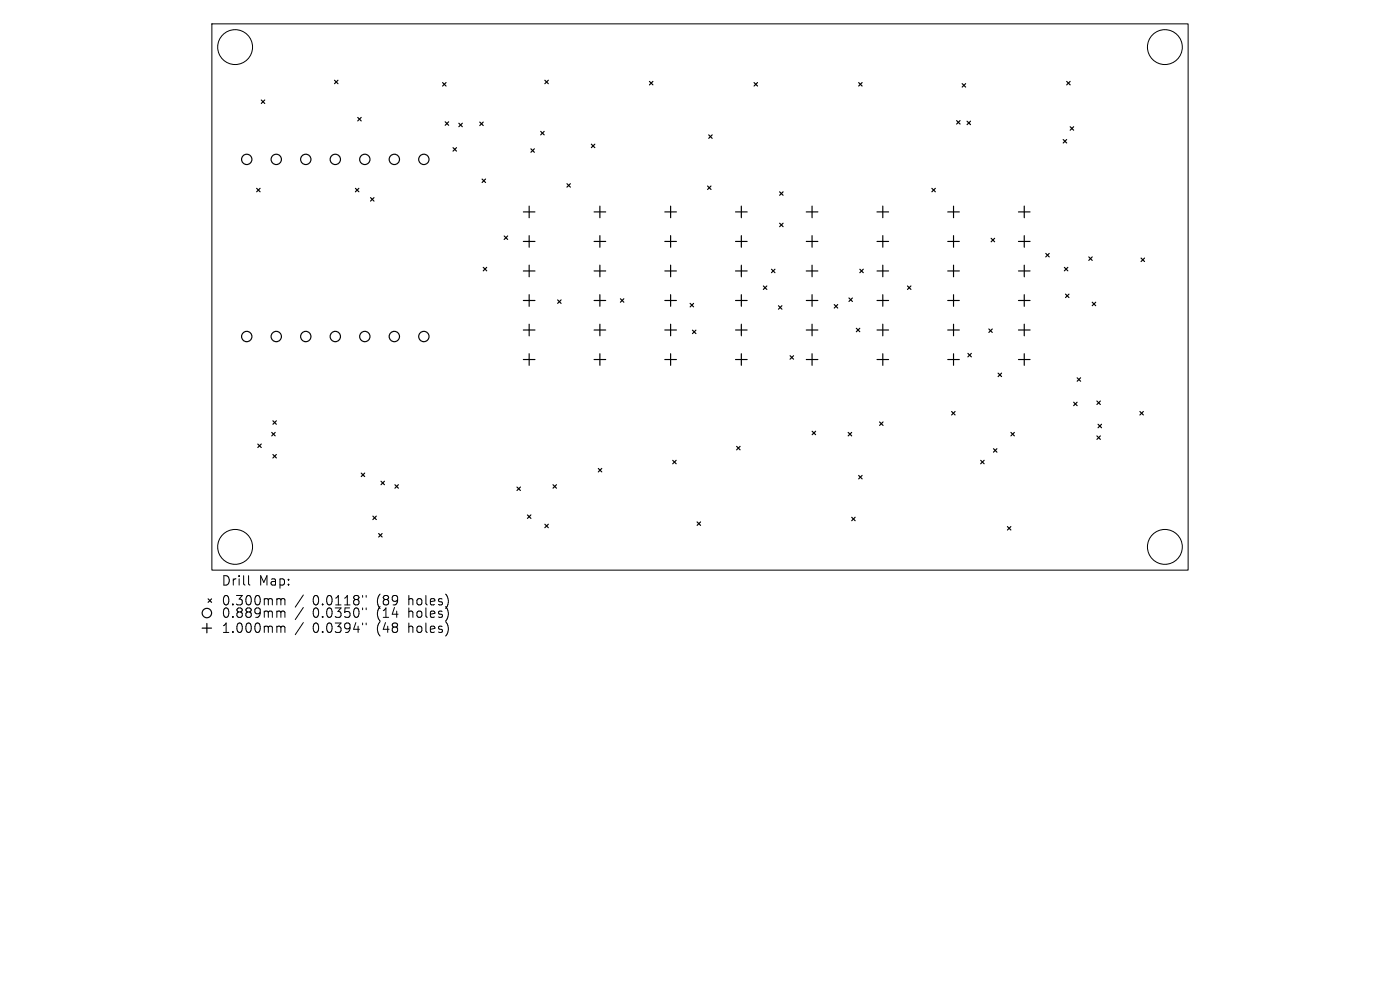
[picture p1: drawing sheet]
<svg xmlns="http://www.w3.org/2000/svg" width="297mm" height="210mm" viewBox="0 0 297 210" stroke-linecap="round" stroke-linejoin="round" font-family="sans-serif">
<defs><g id="words">
<g font-size="2.8">
<text x="46.9" y="124.5">Drill</text>
<text x="54.9" y="124.5">Map:</text>
<text x="46.9" y="128.7">0.300mm</text>
<text x="46.9" y="131.3">0.889mm</text>
<text x="66.3" y="128.7">0.0118&quot;</text>
<text x="66.3" y="131.3">0.0350&quot;</text>
<text x="80.1" y="128.7">(89</text>
<text x="80.1" y="131.3">(14</text>
<text x="86.9" y="128.7">holes)</text>
<text x="86.9" y="131.3">holes)</text>
<text x="46.9" y="134.5">1.000mm</text>
<text x="66.3" y="134.5">0.0394&quot;</text>
<text x="80.1" y="134.5">(48</text>
<text x="86.9" y="134.5">holes)</text>
</g>
</g></defs>
<g fill="none" stroke="#000" stroke-width=".21">
<path d="M44.9 5.1h207.2v115.8h-207.2zM52.7 122.1v1.7l.3 .3M59 127h.3l.3 .3M59 129.6h.3l.3 .3M59 132.8h.3l.3 .3M59.6 127.3l.3-.3 .5 .1v1.2M59.6 127.3v1M59.6 129.9v1.1M59.6 133.1v1.1M59.6 129.9l.3-.3 .5 .1v1.3M59.6 133.1l.3-.3 .5 .1v1.3M64.4 126.2l-1.8 2.6"/>
<path d="M64.4 128.9l-1.8 2.5M64.4 132.1l-1.8 2.5M76.9 126.3v.4M76.9 129v.3M76.9 132.2v.3M77.7 126.3v.4M77.7 129v.3M77.7 132.2v.3"/>
<circle cx="49.9" cy="10" r="3.7"/>
<circle cx="247.1" cy="10" r="3.7"/>
<circle cx="49.9" cy="116" r="3.7"/>
<circle cx="247.1" cy="116" r="3.7"/>
</g>
<g fill="none" stroke="#000" stroke-width=".25">
<path d="M71 17l.7 .8M71.7 17l-.7 .8M93.9 17.5l.7 .8M94.6 17.5l-.7 .8M115.6 17l.7 .8M116.3 17l-.7 .8M137.8 17.3l.7 .7M138.5 17.3l-.7 .7M160 17.5l.7 .8M160.7 17.5l-.7 .8M182.2 17.5l.7 .8M182.9 17.5l-.7 .8"/>
<path d="M204.1 17.7l.8 .8M204.9 17.7l-.8 .8M226.3 17.3l.7 .7M227 17.3l-.7 .7M54.4 39.9l.8 .8M55.2 39.9l-.8 .8M55.4 21.2l.8 .8M56.2 21.2l-.8 .8M75.4 39.9l.7 .8M75.9 24.9l.7 .7M76.1 39.9l-.7 .8M76.6 24.9l-.7 .7"/>
<path d="M94.4 25.8l.8 .8M95.2 25.8l-.8 .8M96.1 31.3l.7 .8M96.8 31.3l-.7 .8M97.3 26.1l.8 .8M98.1 26.1l-.8 .8M101.8 25.9l.7 .7M102.3 38l.7 .7M102.5 25.9l-.7 .7M103 38l-.7 .7M112.6 31.6l.8 .7M113.4 31.6l-.8 .7"/>
<path d="M114.7 27.9l.7 .7M115.4 27.9l-.7 .7M120.3 39l.7 .7M121 39l-.7 .7M125.4 30.6l.8 .7M126.2 30.6l-.8 .7M150.1 39.5l.7 .7M150.4 28.6l.7 .7M150.8 39.5l-.7 .7M151.1 28.6l-.7 .7M197.7 39.9l.7 .8M198.4 39.9l-.7 .8"/>
<path d="M202.9 25.6l.8 .7M203.7 25.6l-.8 .7M205.2 25.7l.7 .7M205.9 25.7l-.7 .7M225.5 29.6l.8 .7M226.3 29.6l-.8 .7M227 26.9l.8 .7M227.8 26.9l-.8 .7M78.6 41.9l.7 .8M79.3 41.9l-.7 .8M102.5 56.7l.8 .8M103.3 56.7l-.8 .8"/>
<path d="M107 50.1l.7 .7M107.7 50.1l-.7 .7M111 45h2.5M111 51.2h2.5M111 57.5h2.5M112.3 43.7v2.5M112.3 50v2.4M112.3 56.2v2.5M126 45h2.5M126 51.2h2.5M126 57.5h2.5M127.3 43.7v2.5"/>
<path d="M127.3 50v2.4M127.3 56.2v2.5M141 45h2.5M141 51.2h2.5M141 57.5h2.5M142.3 43.7v2.5M142.3 50v2.4M142.3 56.2v2.5M156 45h2.5M156 51.2h2.5M156 57.5h2.5M157.3 43.7v2.5"/>
<path d="M157.3 50v2.4M157.3 56.2v2.5M163.7 57.1l.7 .7M164.4 57.1l-.7 .7M165.4 40.7l.7 .7M165.4 47.3l.7 .8M166.1 40.7l-.7 .7M166.1 47.3l-.7 .8M171 45h2.5M171 51.2h2.5M171 57.5h2.5M172.3 43.7v2.5"/>
<path d="M172.3 50v2.4M172.3 56.2v2.5M182.4 57.1l.7 .7M183.1 57.1l-.7 .7M186 45h2.5M186 51.2h2.5M186 57.5h2.5M187.3 43.7v2.5M187.3 50v2.4M187.3 56.2v2.5M201.1 45h2.4M201.1 51.2h2.4"/>
<path d="M201.1 57.5h2.4M202.3 43.7v2.5M202.3 50v2.4M202.3 56.2v2.5M210.3 50.6l.7 .7M211 50.6l-.7 .7M216.1 45h2.4M216.1 51.2h2.4M216.1 57.5h2.4M217.3 43.7v2.5M217.3 50v2.4M217.3 56.2v2.5"/>
<path d="M221.9 53.8l.7 .7M222.6 53.8l-.7 .7M225.8 56.7l.7 .8M226.5 56.7l-.7 .8M231 54.5l.7 .7M231.7 54.5l-.7 .7M242.1 54.7l.7 .8M242.8 54.7l-.7 .8M111 63.7h2.5M111 70h2.5M111 76.3h2.5M112.3 62.5v2.5"/>
<path d="M112.3 68.8v2.4M112.3 75v2.5M118.3 63.6l.7 .8M119 63.6l-.7 .8M126 63.7h2.5M126 70h2.5M126 76.3h2.5M127.3 62.5v2.5M127.3 68.8v2.4M127.3 75v2.5M131.6 63.4l.8 .7M132.4 63.4l-.8 .7"/>
<path d="M141 63.7h2.5M141 70h2.5M141 76.3h2.5M142.3 62.5v2.5M142.3 68.8v2.4M142.3 75v2.5M146.4 64.4l.7 .7M146.9 70l.7 .8M147.1 64.4l-.7 .7M147.6 70l-.7 .8M156 63.7h2.5M156 70h2.5"/>
<path d="M156 76.3h2.5M157.3 62.5v2.5M157.3 68.8v2.4M157.3 75v2.5M161.9 60.7l.8 .7M162.7 60.7l-.8 .7M165.1 64.9l.8 .7M165.9 64.9l-.8 .7M167.6 75.5l.7 .7M168.3 75.5l-.7 .7M171 63.7h2.5M171 70h2.5"/>
<path d="M171 76.3h2.5M172.3 62.5v2.5M172.3 68.8v2.4M172.3 75v2.5M177 64.6l.7 .7M177.7 64.6l-.7 .7M180.1 63.2l.7 .7M180.8 63.2l-.7 .7M181.7 69.6l.7 .8M182.4 69.6l-.7 .8M186 63.7h2.5M186 70h2.5"/>
<path d="M186 76.3h2.5M187.3 62.5v2.5M187.3 68.8v2.4M187.3 75v2.5M192.5 60.7l.8 .7M193.3 60.7l-.8 .7M201.1 63.7h2.4M201.1 70h2.4M201.1 76.3h2.4M202.3 62.5v2.5M202.3 68.8v2.4M202.3 75v2.5"/>
<path d="M205.3 75l.8 .7M206.1 75l-.8 .7M209.8 69.8l.7 .7M210.5 69.8l-.7 .7M211.7 79.2l.8 .7M212.5 79.2l-.8 .7M216.1 63.7h2.4M216.1 70h2.4M216.1 76.3h2.4M217.3 62.5v2.5M217.3 68.8v2.4M217.3 75v2.5"/>
<path d="M226 62.4l.8 .7M226.8 62.4l-.8 .7M231.7 64.1l.8 .8M232.5 64.1l-.8 .8M54.7 94.2l.7 .7M55.4 94.2l-.7 .7M57.6 91.7l.8 .8M57.9 89.3l.7 .7M57.9 96.4l.7 .8M58.4 91.7l-.8 .8M58.6 89.3l-.7 .7M58.6 96.4l-.7 .8"/>
<path d="M126.9 99.4l.8 .7M127.7 99.4l-.8 .7M142.7 97.6l.7 .8M143.4 97.6l-.7 .8M156.3 94.7l.7 .7M157 94.7l-.7 .7M172.3 91.5l.7 .7M173 91.5l-.7 .7M179.9 91.7l.8 .8M180.7 91.7l-.8 .8M186.6 89.5l.7 .7M187.3 89.5l-.7 .7"/>
<path d="M201.9 87.3l.7 .7M202.6 87.3l-.7 .7M208 97.6l.8 .8M208.8 97.6l-.8 .8M210.8 95.2l.7 .7M211.5 95.2l-.7 .7M214.5 91.7l.7 .8M215.2 91.7l-.7 .8M227.8 85.3l.7 .8M228.5 85.3l-.7 .8M228.5 80.1l.7 .8M229.2 80.1l-.7 .8"/>
<path d="M232.7 85.1l.7 .7M232.7 92.5l.7 .7M232.9 90l.8 .7M233.4 85.1l-.7 .7M233.4 92.5l-.7 .7M233.7 90l-.8 .7M241.8 87.3l.8 .7M242.6 87.3l-.8 .7M76.6 100.4l.8 .7M77.4 100.4l-.8 .7M79.1 109.5l.7 .7M79.8 109.5l-.7 .7"/>
<path d="M80.3 113.2l.8 .7M80.8 102.1l.8 .7M81.1 113.2l-.8 .7M81.6 102.1l-.8 .7M83.8 102.8l.7 .8M84.5 102.8l-.7 .8M109.7 103.3l.7 .8M110.4 103.3l-.7 .8M111.9 109.2l.7 .8M112.6 109.2l-.7 .8M115.6 111.2l.7 .7M116.3 111.2l-.7 .7"/>
<path d="M117.3 102.8l.8 .8M118.1 102.8l-.8 .8M147.9 110.7l.7 .8M148.6 110.7l-.7 .8M180.7 109.7l.7 .8M181.4 109.7l-.7 .8M182.2 100.8l.7 .8M182.9 100.8l-.7 .8M213.7 111.7l.8 .7M214.5 111.7l-.8 .7M42.9 133.2h2M43.9 132.2v2"/>
<path d="M44.1 127l.8 .8M44.9 127l-.8 .8"/>
<circle cx="52.3" cy="33.8" r="1.1"/>
<circle cx="58.6" cy="33.8" r="1.1"/>
<circle cx="64.9" cy="33.8" r="1.1"/>
<circle cx="71.1" cy="33.8" r="1.1"/>
<circle cx="77.4" cy="33.8" r="1.1"/>
<circle cx="83.7" cy="33.8" r="1.1"/>
<circle cx="89.9" cy="33.8" r="1.1"/>
<circle cx="52.3" cy="71.4" r="1.1"/>
<circle cx="58.6" cy="71.4" r="1.1"/>
<circle cx="64.9" cy="71.4" r="1.1"/>
<circle cx="71.1" cy="71.4" r="1.1"/>
<circle cx="77.4" cy="71.4" r="1.1"/>
<circle cx="83.7" cy="71.4" r="1.1"/>
<circle cx="89.9" cy="71.4" r="1.1"/>
<circle cx="43.9" cy="130" r="1"/>
</g>
<use href="#words"/>
</svg>
